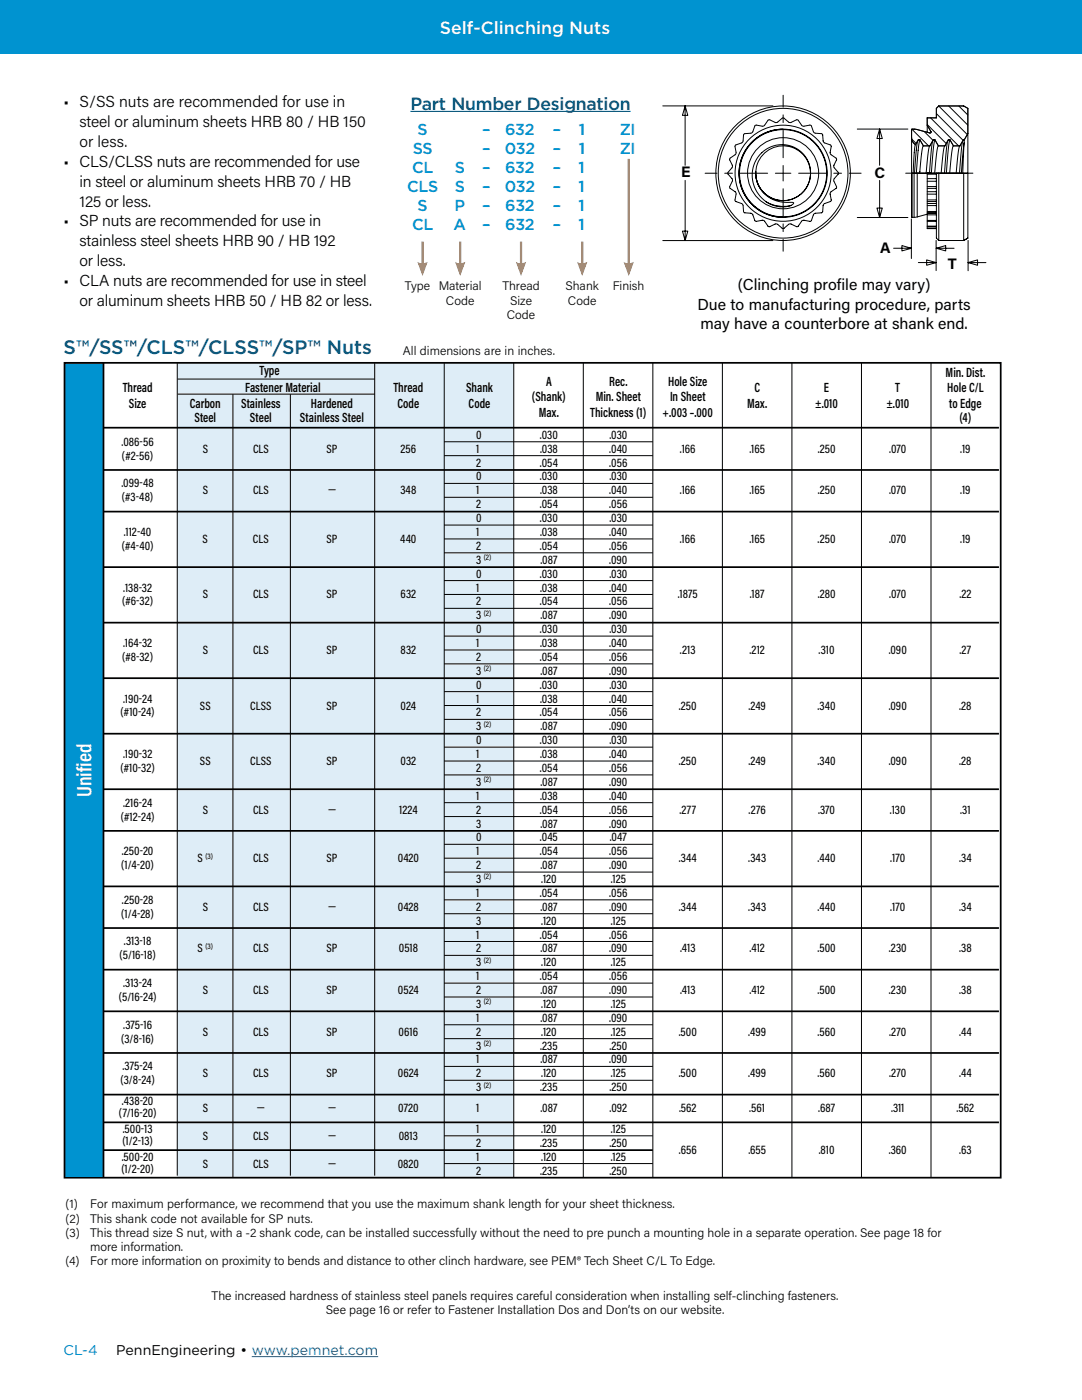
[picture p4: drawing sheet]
<svg xmlns="http://www.w3.org/2000/svg" width="216mm" height="279mm" viewBox="0 0 216 279" stroke-linecap="round" stroke-linejoin="round" font-family="sans-serif">
<defs><g id="words">
<text font-size="4.2" fill="#fff" x="18.3" y="159" transform="rotate(-90 18.3 159)">Unified</text>
<text font-size="3.9" fill="#005589" x="12.7" y="70.6">S™/SS™/CLS™/CLSS™/SP™ Nuts</text>
<text font-size="3.5" fill="#fff" x="87.8" y="6.8">Self-Clinching Nuts</text>
<text font-size="3.5" fill="#005589" x="81.9" y="21.9">Part Number Designation</text>
<g font-size="3.2">
<text x="12.7" y="21.4">• S/SS nuts are recommended for use in</text>
<text x="15.9" y="25.4">steel or aluminum sheets HRB 80 / HB 150</text>
<text x="15.9" y="29.3">or less.</text>
<text x="12.7" y="33.3">• CLS/CLSS nuts are recommended for use</text>
<text x="15.9" y="37.3">in steel or aluminum sheets HRB 70 / HB</text>
<text x="15.9" y="41.2">125 or less.</text>
<text x="12.7" y="45.2">• SP nuts are recommended for use in</text>
<text x="15.9" y="49.2">stainless steel sheets HRB 90 / HB 192</text>
<text x="15.9" y="53.1">or less.</text>
<text x="12.7" y="57.1">• CLA nuts are recommended for use in steel</text>
<text x="147.2" y="58">(Clinching profile may vary)</text>
<text x="15.9" y="61.1">or aluminum sheets HRB 50 / HB 82 or less.</text>
<text x="139.2" y="61.8">Due to manufacturing procedure, parts</text>
<text x="139.8" y="65.7">may have a counterbore at shank end.</text>
</g>
<g font-size="3.2" fill="#0093d0">
<text x="83.3" y="26.9">S</text>
<text x="96.2" y="26.9">–</text>
<text x="100.8" y="26.9">632</text>
<text x="110.3" y="26.9">–</text>
<text x="115.5" y="26.9">1</text>
<text x="123.7" y="26.9">ZI</text>
<text x="82.2" y="34.5">CL</text>
<text x="82.4" y="30.7">SS</text>
<text x="90.7" y="34.5">S</text>
<text x="96.2" y="30.7">–</text>
<text x="96.2" y="34.5">–</text>
<text x="100.7" y="30.7">032</text>
<text x="100.8" y="34.5">632</text>
<text x="110.3" y="30.7">–</text>
<text x="110.3" y="34.5">–</text>
<text x="115.4" y="34.5">1</text>
<text x="115.5" y="30.7">1</text>
<text x="123.7" y="30.7">ZI</text>
<text x="81.2" y="38.3">CLS</text>
<text x="90.7" y="38.3">S</text>
<text x="96.2" y="38.3">–</text>
<text x="100.7" y="38.3">032</text>
<text x="110.3" y="38.3">–</text>
<text x="115.5" y="38.3">1</text>
<text x="82.2" y="45.9">CL</text>
<text x="83.3" y="42.1">S</text>
<text x="90.5" y="45.9">A</text>
<text x="90.7" y="42.1">P</text>
<text x="96.2" y="42.1">–</text>
<text x="96.2" y="45.9">–</text>
<text x="100.8" y="42.1">632</text>
<text x="100.8" y="45.9">632</text>
<text x="110.3" y="42.1">–</text>
<text x="110.3" y="45.9">–</text>
<text x="115.5" y="42.1">1</text>
<text x="115.5" y="45.9">1</text>
</g>
<g font-size="3">
<text x="135.9" y="35.2">E</text>
<text x="174.5" y="35.6">C</text>
<text x="175.6" y="50.5">A</text>
<text x="189.1" y="53.6">T</text>
</g>
<text font-size="2.8" fill="#0093d0" x="12.7" y="270.5">CL-4</text>
<text font-size="2.8" x="23.2" y="270.5">PennEngineering • www.pemnet.com</text>
<g font-size="2.7">
<text x="51.8" y="74.9">Type</text>
<text x="109" y="76.9">A</text>
<text x="121.5" y="76.9">Rec.</text>
<text x="133.3" y="76.9">Hole Size</text>
<text x="188.7" y="75.2">Min. Dist.</text>
<text x="24.5" y="78.3">Thread</text>
<text x="25.7" y="81.4">Size</text>
<text x="37.9" y="81.4">Carbon</text>
<text x="48.1" y="81.4">Stainless</text>
<text x="48.9" y="78.2">Fastener Material</text>
<text x="62" y="81.4">Hardened</text>
<text x="78.5" y="78.3">Thread</text>
<text x="79.3" y="81.4">Code</text>
<text x="93" y="78.3">Shank</text>
<text x="93.5" y="81.4">Code</text>
<text x="106.1" y="80.1">(Shank)</text>
<text x="107.5" y="83.2">Max.</text>
<text x="117.8" y="83.2">Thickness (1)</text>
<text x="118.9" y="80.1">Min. Sheet</text>
<text x="132.2" y="83.2">+.003 –.000</text>
<text x="133.7" y="80.1">In Sheet</text>
<text x="149.1" y="81.4">Max.</text>
<text x="150.5" y="78.3">C</text>
<text x="162.7" y="81.4">±.010</text>
<text x="164.4" y="78.3">E</text>
<text x="176.9" y="81.4">±.010</text>
<text x="178.6" y="78.3">T</text>
<text x="189" y="78.3">Hole C/L</text>
<text x="189.4" y="81.4">to Edge</text>
<text x="38.8" y="84.2">Steel</text>
<text x="49.9" y="84.2">Steel</text>
<text x="59.9" y="84.2">Stainless Steel</text>
<text x="191.4" y="84.2">(4)</text>
</g>
<g font-size="2.5">
<text x="80.8" y="58">Type Material</text>
<text x="100.2" y="58">Thread</text>
<text x="112.8" y="58">Shank</text>
<text x="122.3" y="58">Finish</text>
<text x="89" y="60.8">Code</text>
<text x="101.1" y="63.6">Code</text>
<text x="101.8" y="60.8">Size</text>
<text x="113.3" y="60.8">Code</text>
<text x="80.4" y="70.8">All dimensions are in inches.</text>
<text x="13.1" y="241.2">(1)</text>
<text x="13.1" y="244">(2)</text>
<text x="18" y="241.2">For maximum performance, we recommend that you use the maximum shank length for your sheet thickness.</text>
<text x="18" y="244">This shank code not available for SP nuts.</text>
<text x="13.1" y="246.8">(3)</text>
<text x="18" y="246.8">This thread size S nut, with a -2 shank code, can be installed successfully without the need to pre punch a mounting hole in a separate operation. See page 18 for</text>
<text x="18" y="249.6">more information.</text>
<text x="13.1" y="252.4">(4)</text>
<text x="18" y="252.4">For more information on proximity to bends and distance to other clinch hardware, see PEM® Tech Sheet C/L To Edge.</text>
<text x="42.2" y="259.4">The increased hardness of stainless steel panels requires careful consideration when installing self-clinching fasteners.</text>
<text x="65" y="262.2">See page 16 or refer to Fastener Installation Dos and Don’ts on our website.</text>
</g>
<g font-size="2.4">
<text x="24.3" y="89">.086-56</text>
<text x="95" y="87.6">0</text>
<text x="107.7" y="87.6">.030</text>
<text x="121.6" y="87.6">.030</text>
<text x="24.3" y="91.7">(#2-56)</text>
<text x="40.4" y="90.4">S</text>
<text x="50.5" y="90.4">CLS</text>
<text x="65.2" y="90.4">SP</text>
<text x="79.9" y="90.4">256</text>
<text x="95" y="93.1">2</text>
<text x="95" y="95.9">0</text>
<text x="95" y="90.4">1</text>
<text x="107.7" y="93.1">.054</text>
<text x="107.7" y="95.9">.030</text>
<text x="107.8" y="90.4">.038</text>
<text x="121.6" y="90.4">.040</text>
<text x="121.6" y="93.1">.056</text>
<text x="121.6" y="95.9">.030</text>
<text x="135.7" y="90.4">.166</text>
<text x="149.5" y="90.4">.165</text>
<text x="163.2" y="90.4">.250</text>
<text x="177.4" y="90.4">.070</text>
<text x="191.6" y="90.4">.19</text>
<text x="24.2" y="97.3">.099-48</text>
<text x="24.3" y="100">(#3-48)</text>
<text x="40.4" y="98.7">S</text>
<text x="50.5" y="98.7">CLS</text>
<text x="65.4" y="98.7">—</text>
<text x="79.9" y="98.7">348</text>
<text x="95" y="101.4">2</text>
<text x="95" y="98.7">1</text>
<text x="107.7" y="101.4">.054</text>
<text x="107.8" y="98.7">.038</text>
<text x="121.6" y="98.7">.040</text>
<text x="121.6" y="101.4">.056</text>
<text x="135.7" y="98.7">.166</text>
<text x="149.5" y="98.7">.165</text>
<text x="163.2" y="98.7">.250</text>
<text x="177.4" y="98.7">.070</text>
<text x="191.6" y="98.7">.19</text>
<text x="24.7" y="107">.112-40</text>
<text x="95" y="104.2">0</text>
<text x="95" y="107">1</text>
<text x="107.7" y="104.2">.030</text>
<text x="107.8" y="107">.038</text>
<text x="121.6" y="107">.040</text>
<text x="121.6" y="104.2">.030</text>
<text x="24.3" y="109.7">(#4-40)</text>
<text x="40.4" y="108.4">S</text>
<text x="50.5" y="108.4">CLS</text>
<text x="65.2" y="108.4">SP</text>
<text x="79.9" y="108.4">440</text>
<text x="95" y="112.5">3</text>
<text x="95" y="109.7">2</text>
<text x="107.7" y="109.7">.054</text>
<text x="107.8" y="112.5">.087</text>
<text x="121.6" y="109.7">.056</text>
<text x="121.6" y="112.5">.090</text>
<text x="135.7" y="108.4">.166</text>
<text x="149.5" y="108.4">.165</text>
<text x="163.2" y="108.4">.250</text>
<text x="177.4" y="108.4">.070</text>
<text x="191.6" y="108.4">.19</text>
<text x="24.6" y="118.1">.138-32</text>
<text x="40.4" y="119.4">S</text>
<text x="50.5" y="119.4">CLS</text>
<text x="65.2" y="119.4">SP</text>
<text x="79.9" y="119.4">632</text>
<text x="95" y="118.1">1</text>
<text x="95" y="115.3">0</text>
<text x="107.7" y="115.3">.030</text>
<text x="107.8" y="118.1">.038</text>
<text x="121.6" y="118.1">.040</text>
<text x="121.6" y="115.3">.030</text>
<text x="135.2" y="119.4">.1875</text>
<text x="149.6" y="119.4">.187</text>
<text x="163.2" y="119.4">.280</text>
<text x="177.4" y="119.4">.070</text>
<text x="191.4" y="119.4">.22</text>
<text x="24.4" y="120.8">(#6-32)</text>
<text x="95" y="123.6">3</text>
<text x="95" y="120.8">2</text>
<text x="107.7" y="120.8">.054</text>
<text x="107.8" y="123.6">.087</text>
<text x="121.6" y="123.6">.090</text>
<text x="121.6" y="120.8">.056</text>
<text x="24.4" y="131.9">(#8-32)</text>
<text x="24.6" y="129.1">.164-32</text>
<text x="40.4" y="130.5">S</text>
<text x="50.5" y="130.5">CLS</text>
<text x="65.2" y="130.5">SP</text>
<text x="79.9" y="130.5">832</text>
<text x="95" y="131.9">2</text>
<text x="95" y="129.1">1</text>
<text x="95" y="126.4">0</text>
<text x="107.7" y="131.9">.054</text>
<text x="107.7" y="126.4">.030</text>
<text x="107.8" y="129.1">.038</text>
<text x="121.6" y="129.1">.040</text>
<text x="121.6" y="131.9">.056</text>
<text x="121.6" y="126.4">.030</text>
<text x="135.7" y="130.5">.213</text>
<text x="149.6" y="130.5">.212</text>
<text x="163.4" y="130.5">.310</text>
<text x="177.3" y="130.5">.090</text>
<text x="191.5" y="130.5">.27</text>
<text x="95" y="134.7">3</text>
<text x="95" y="137.4">0</text>
<text x="107.7" y="137.4">.030</text>
<text x="107.8" y="134.7">.087</text>
<text x="121.6" y="134.7">.090</text>
<text x="121.6" y="137.4">.030</text>
<text x="24.1" y="143">(#10-24)</text>
<text x="24.6" y="140.2">.190-24</text>
<text x="39.9" y="141.6">SS</text>
<text x="49.9" y="141.6">CLSS</text>
<text x="65.2" y="141.6">SP</text>
<text x="79.9" y="141.6">024</text>
<text x="95" y="143">2</text>
<text x="95" y="140.2">1</text>
<text x="107.7" y="143">.054</text>
<text x="107.8" y="140.2">.038</text>
<text x="121.6" y="140.2">.040</text>
<text x="121.6" y="143">.056</text>
<text x="135.5" y="141.6">.250</text>
<text x="149.3" y="141.6">.249</text>
<text x="163.1" y="141.6">.340</text>
<text x="177.3" y="141.6">.090</text>
<text x="191.4" y="141.6">.28</text>
<text x="95" y="145.8">3</text>
<text x="95" y="148.5">0</text>
<text x="107.7" y="148.5">.030</text>
<text x="107.8" y="145.8">.087</text>
<text x="121.6" y="145.8">.090</text>
<text x="121.6" y="148.5">.030</text>
<text x="24" y="154.1">(#10-32)</text>
<text x="24.5" y="151.3">.190-32</text>
<text x="39.9" y="152.7">SS</text>
<text x="49.9" y="152.7">CLSS</text>
<text x="65.2" y="152.7">SP</text>
<text x="79.9" y="152.7">032</text>
<text x="95" y="151.3">1</text>
<text x="95" y="154.1">2</text>
<text x="107.7" y="154.1">.054</text>
<text x="107.8" y="151.3">.038</text>
<text x="121.6" y="151.3">.040</text>
<text x="121.6" y="154.1">.056</text>
<text x="135.5" y="152.7">.250</text>
<text x="149.3" y="152.7">.249</text>
<text x="163.1" y="152.7">.340</text>
<text x="177.3" y="152.7">.090</text>
<text x="191.4" y="152.7">.28</text>
<text x="24.6" y="161">.216-24</text>
<text x="95" y="156.8">3</text>
<text x="95" y="159.6">1</text>
<text x="107.8" y="159.6">.038</text>
<text x="107.8" y="156.8">.087</text>
<text x="121.6" y="156.8">.090</text>
<text x="121.6" y="159.6">.040</text>
<text x="24.1" y="163.8">(#12-24)</text>
<text x="40.4" y="162.4">S</text>
<text x="50.5" y="162.4">CLS</text>
<text x="65.5" y="162.4">—</text>
<text x="79.6" y="162.4">1224</text>
<text x="95" y="165.1">3</text>
<text x="95" y="167.9">0</text>
<text x="95" y="162.4">2</text>
<text x="107.7" y="162.4">.054</text>
<text x="107.7" y="167.9">.045</text>
<text x="107.8" y="165.1">.087</text>
<text x="121.6" y="165.1">.090</text>
<text x="121.6" y="162.4">.056</text>
<text x="121.7" y="167.9">.047</text>
<text x="135.6" y="162.4">.277</text>
<text x="149.4" y="162.4">.276</text>
<text x="163.2" y="162.4">.370</text>
<text x="177.6" y="162.4">.130</text>
<text x="191.6" y="162.4">.31</text>
<text x="24.2" y="173.5">(1/4-20)</text>
<text x="24.3" y="170.7">.250-20</text>
<text x="39.4" y="172.1">S</text>
<text x="50.5" y="172.1">CLS</text>
<text x="65.2" y="172.1">SP</text>
<text x="79.4" y="172.1">0420</text>
<text x="95" y="173.5">2</text>
<text x="95" y="170.7">1</text>
<text x="107.7" y="170.7">.054</text>
<text x="107.8" y="173.5">.087</text>
<text x="121.6" y="173.5">.090</text>
<text x="121.6" y="170.7">.056</text>
<text x="135.4" y="172.1">.344</text>
<text x="149.3" y="172.1">.343</text>
<text x="163.1" y="172.1">.440</text>
<text x="177.7" y="172.1">.170</text>
<text x="191.4" y="172.1">.34</text>
<text x="95" y="176.2">3</text>
<text x="95" y="179">1</text>
<text x="107.7" y="179">.054</text>
<text x="108" y="176.2">.120</text>
<text x="121.6" y="179">.056</text>
<text x="121.9" y="176.2">.125</text>
<text x="24.2" y="183.2">(1/4-28)</text>
<text x="24.3" y="180.4">.250-28</text>
<text x="40.4" y="181.8">S</text>
<text x="50.5" y="181.8">CLS</text>
<text x="65.5" y="181.8">—</text>
<text x="79.4" y="181.8">0428</text>
<text x="95" y="184.5">3</text>
<text x="95" y="181.8">2</text>
<text x="107.8" y="181.8">.087</text>
<text x="108" y="184.5">.120</text>
<text x="121.6" y="181.8">.090</text>
<text x="121.9" y="184.5">.125</text>
<text x="135.4" y="181.8">.344</text>
<text x="149.3" y="181.8">.343</text>
<text x="163.1" y="181.8">.440</text>
<text x="177.7" y="181.8">.170</text>
<text x="191.4" y="181.8">.34</text>
<text x="23.8" y="191.5">(5/16-18)</text>
<text x="24.7" y="188.7">.313-18</text>
<text x="39.4" y="190.1">S</text>
<text x="50.5" y="190.1">CLS</text>
<text x="65.2" y="190.1">SP</text>
<text x="79.6" y="190.1">0518</text>
<text x="95" y="187.3">1</text>
<text x="95" y="190.1">2</text>
<text x="107.7" y="187.3">.054</text>
<text x="107.8" y="190.1">.087</text>
<text x="121.6" y="190.1">.090</text>
<text x="121.6" y="187.3">.056</text>
<text x="135.7" y="190.1">.413</text>
<text x="149.6" y="190.1">.412</text>
<text x="163.1" y="190.1">.500</text>
<text x="177.4" y="190.1">.230</text>
<text x="191.4" y="190.1">.38</text>
<text x="24.6" y="197">.313-24</text>
<text x="95" y="192.8">3</text>
<text x="95" y="195.6">1</text>
<text x="107.7" y="195.6">.054</text>
<text x="108" y="192.8">.120</text>
<text x="121.6" y="195.6">.056</text>
<text x="121.9" y="192.8">.125</text>
<text x="23.7" y="199.8">(5/16-24)</text>
<text x="40.4" y="198.4">S</text>
<text x="50.5" y="198.4">CLS</text>
<text x="65.2" y="198.4">SP</text>
<text x="79.4" y="198.4">0524</text>
<text x="95" y="203.9">1</text>
<text x="95" y="201.2">3</text>
<text x="95" y="198.4">2</text>
<text x="107.8" y="203.9">.087</text>
<text x="107.8" y="198.4">.087</text>
<text x="108" y="201.2">.120</text>
<text x="121.6" y="203.9">.090</text>
<text x="121.6" y="198.4">.090</text>
<text x="121.9" y="201.2">.125</text>
<text x="135.7" y="198.4">.413</text>
<text x="149.6" y="198.4">.412</text>
<text x="163.1" y="198.4">.500</text>
<text x="177.4" y="198.4">.230</text>
<text x="191.4" y="198.4">.38</text>
<text x="24.2" y="208.1">(3/8-16)</text>
<text x="24.6" y="205.3">.375-16</text>
<text x="40.4" y="206.7">S</text>
<text x="50.5" y="206.7">CLS</text>
<text x="65.2" y="206.7">SP</text>
<text x="79.5" y="206.7">0616</text>
<text x="95" y="209.5">3</text>
<text x="95" y="206.7">2</text>
<text x="107.8" y="209.5">.235</text>
<text x="108" y="206.7">.120</text>
<text x="121.6" y="209.5">.250</text>
<text x="121.9" y="206.7">.125</text>
<text x="135.4" y="206.7">.500</text>
<text x="149.3" y="206.7">.499</text>
<text x="163.1" y="206.7">.560</text>
<text x="177.4" y="206.7">.270</text>
<text x="191.4" y="206.7">.44</text>
<text x="24.5" y="213.6">.375-24</text>
<text x="40.4" y="215">S</text>
<text x="50.5" y="215">CLS</text>
<text x="65.2" y="215">SP</text>
<text x="79.4" y="215">0624</text>
<text x="95" y="212.2">1</text>
<text x="95" y="215">2</text>
<text x="107.8" y="212.2">.087</text>
<text x="108" y="215">.120</text>
<text x="121.6" y="212.2">.090</text>
<text x="121.9" y="215">.125</text>
<text x="135.4" y="215">.500</text>
<text x="149.3" y="215">.499</text>
<text x="163.1" y="215">.560</text>
<text x="177.4" y="215">.270</text>
<text x="191.4" y="215">.44</text>
<text x="24.1" y="216.4">(3/8-24)</text>
<text x="24.3" y="220.6">.438-20</text>
<text x="40.4" y="221.9">S</text>
<text x="51.3" y="221.9">—</text>
<text x="65.5" y="221.9">—</text>
<text x="79.4" y="221.9">0720</text>
<text x="95" y="217.8">3</text>
<text x="95" y="221.9">1</text>
<text x="107.8" y="217.8">.235</text>
<text x="107.8" y="221.9">.087</text>
<text x="121.6" y="217.8">.250</text>
<text x="121.6" y="221.9">.092</text>
<text x="135.5" y="221.9">.562</text>
<text x="149.5" y="221.9">.561</text>
<text x="163.3" y="221.9">.687</text>
<text x="177.8" y="221.9">.311</text>
<text x="190.9" y="221.9">.562</text>
<text x="23.7" y="223">(7/16-20)</text>
<text x="24.5" y="226.1">.500-13</text>
<text x="40.4" y="227.5">S</text>
<text x="50.5" y="227.5">CLS</text>
<text x="65.4" y="227.5">—</text>
<text x="79.6" y="227.5">0813</text>
<text x="95" y="226.1">1</text>
<text x="108" y="226.1">.120</text>
<text x="121.9" y="226.1">.125</text>
<text x="24.3" y="231.6">.500-20</text>
<text x="24.4" y="228.5">(1/2-13)</text>
<text x="40.4" y="233">S</text>
<text x="50.5" y="233">CLS</text>
<text x="65.5" y="233">—</text>
<text x="79.4" y="233">0820</text>
<text x="95" y="228.9">2</text>
<text x="95" y="231.6">1</text>
<text x="107.8" y="228.9">.235</text>
<text x="108" y="231.6">.120</text>
<text x="121.6" y="228.9">.250</text>
<text x="121.9" y="231.6">.125</text>
<text x="135.5" y="230.2">.656</text>
<text x="149.3" y="230.2">.655</text>
<text x="163.4" y="230.2">.810</text>
<text x="177.3" y="230.2">.360</text>
<text x="191.4" y="230.2">.63</text>
<text x="24.2" y="234.1">(1/2-20)</text>
<text x="95" y="234.4">2</text>
<text x="107.8" y="234.4">.235</text>
<text x="121.6" y="234.4">.250</text>
</g>
<g font-size="1.6">
<text x="96.5" y="111.8">(2)</text>
<text x="96.5" y="122.9">(2)</text>
<text x="96.5" y="133.9">(2)</text>
<text x="96.5" y="145">(2)</text>
<text x="96.5" y="156.1">(2)</text>
<text x="41" y="171.3">(3)</text>
<text x="96.5" y="175.5">(2)</text>
<text x="41" y="189.4">(3)</text>
<text x="96.5" y="192.1">(2)</text>
<text x="96.5" y="200.4">(2)</text>
<text x="96.5" y="208.7">(2)</text>
<text x="96.5" y="217.1">(2)</text>
</g>
</g></defs>
<path d="M-.1 -.1h216v10.9h-216z" fill="#0093d0"/>
<path d="M35.4 72.4h67.1v162.5h-67.1z" fill-rule="evenodd" fill="#deedf7"/>
<path d="M12.9 72.4h7.7v162.7h-7.7z" fill-rule="evenodd" fill="#0093d0"/>
<g fill="none" stroke="#000" stroke-width=".35">
<path d="M12.9 72.4h186.8v162.6h-186.8zM20.7 72.4v162.6M20.5 85.4h178.8M20.5 93.8h178.8M20.5 102.1h178.8M20.5 113.2h178.8M20.5 124.3h178.8M20.5 135.3h178.8M20.5 146.4h178.8M20.5 157.5h178.8M20.5 165.8h178.8M20.5 176.9h178.8"/>
<path d="M20.5 185.2h178.8M20.5 193.5h178.8M20.5 201.8h178.8M20.5 210.1h178.8M20.5 218.5h178.8M20.5 224h178.8M20.5 229.5h109.8"/>
</g>
<g fill="none" stroke="#000" stroke-width=".2">
<path d="M132.3 21.1h21.9M136.7 21.1v11.9M136.7 21.1l.5 1.9h-1zM136.7 36v12M148.5 26.7l1.5-.2 .2-.2 .5-1.3 1.7 .1 .9-1.2 1.7 .6 1.3-1 1.2 1 .4-.1 1.2-.5 1.1 1.3 1.5-.2 .7 1.4 1.7 .4 .2 1.5 1.6 .8-.3 1.3 .1 .4 1.2 .8-.5 1.5 .9 1.5-.9 1.2v.4l.5 1.2-1.3 1.2 .3 1.4-1.6 .9-.3 1.5-1.5 .2-.2 .3-.5 1.2-1.7-.1-.9 1.2-1.7-.5-1.3 .9-1.2-.9h-.3l-1.2 .6-1.2-1.3-1.5 .2-.8-1.6-1.6-.3-.2-1.4-.2-.3-1.3-.4 .1-1.8-1.2-.9 .6-1.5-1-1.5 .9-1.2v-.3l-.5-1.2 1.3-1.2-.2-1.5 1.4-.7zM156.3 25.8a8.8 8.8 0 0 0-8.8 8.8 8.8 8.8 0 0 0 8.8 8.8M161.4 36.4a5.5 5.5 0 0 0-5.8-7.2 5.5 5.5 0 0 0-3.9 8.4 5.5 5.5 0 0 0 9.3-.2l.3-.8M171.1 25.8h10.1M175.5 25.8v7.2M175.5 25.8l.6 1.8h-1.1zM175.5 36v7.4M181.9 27.5l.2 .8 .6 .6"/>
<path d="M181.9 27.7l.9 1M181.9 27.5a1.63 1.63 0 0 0 .8 1.4M182 25.8l3.3 3.3M182 34.6v8.8l1-.1M182 25.8l-.1 .1M182.4 34.6v8.8M182.4 25.8l.6 .1M182.7 28.9l.5-1h.3l-.3 1.8-.4 4.9M182.7 28.9l-.3 1.4-.2 4.3M183 25.9l2.6 .6h.1l.1-.2M183 34.6v8.7M183 25.9h-1.1v17.4"/>
<path d="M183.1 28.1l-.6 6.5M183.2 28l.4-.1 .7 1.2-.4 1.3-.4 4.2M184.2 29.1h1.3l-.3 1.3-.4 4.2M184.4 26.2l1.8 1.8M185 25l.8 1.3M185 34.6v11h1.8M185 34.8h1.8M185 35.7h1.8M185 36.2h1.8M185 37.2h1.8M185 37.6h1.8M185 38.3h1.8"/>
<path d="M185 38.7h1.8M185 39.9h1.8M185 24.9l3.8 3.7M185.5 34.6h.1M185.7 23.5l5.6 5.6M185.8 26.3v.1M185.8 26.3v.1l-.3 .1M186.1 28.1l-.6 6.5M186.2 28l.2-.1 .2 .1M186.5 34.6l.6-5.3 .1-.2h1.3l-.3 1.3-.4 4.2M186.6 28l-.4-.1-.7 1.2h-1.3M186.6 28l-.3 1.5-.5 5.1"/>
<path d="M186.8 21.6v1.9M186.8 34.6v12.9l.5 .5M186.9 22.7l5.3 5.3M187.3 21.2l5.7 5.7M187.3 21.1h5l.8 .5v25.9l-.8 .5M187.3 21.1l-.5 .5v1.9h-1.8v2.9M187.3 34.6v13.4M189.1 28.1l-.6 6.5M189.2 28l.2-.1 .2 .1M189.3 21.2l3.8 3.8M189.5 34.6l.6-5.3 .1-.2h1.3l-.3 1.3-.4 4.2M189.6 28l-.4-.1-.7 1.2h-1.3l-.6-1.1"/>
<path d="M189.6 28l-.4 1.5-.4 5.1M191.3 21.2l1.8 1.8M192.1 28.1l-.6 6.5M192.3 34.6v13.4M192.4 28.5l-.6 6.1M192.4 28.5l-.3 6.1M192.4 27.9h-.2l-.7 1.2h-1.3l-.6-1.1M192.4 27.9l-.2 .1M192.4 27.9v.6M193.1 34.6h-11.2M193.1 26.7l-.7 1.2M132.3 48h21.9"/>
<path d="M136.2 46.1h1l-.5 1.9zM152.8 40.2a6.6 6.6 0 0 0 5 .8M152.8 40.2a6.1 6.1 0 0 1-2.2-7.7 6.1 6.1 0 0 1 7.4-3.3 5.5 5.5 0 0 1 2.8 8.2 5.5 5.5 0 0 1-8.6 .8 5.5 5.5 0 0 1-1.4-4 6.2 6.2 0 0 0 7.1 6.2h.2a.22 .22 0 0 1 .3 .2 .22 .22 0 0 1-.3 .2l-.3 .2M152.8 40.2a5.8 5.8 0 0 0 2.9 1.1h1.1l1-.3M171.1 43.4h10.1M175 41.5h1.1l-.6 1.9zM178.3 49.5h3.5M180 49l1.9 .5-1.9 .6zM181.9 43.7v7.9M181.9 43.3l.1 .1M183.2 52.4h3.6M184.9 51.9l1.9 .5-1.9 .5z"/>
<path d="M185 40.2h1.8M185 40.6h1.8M185 41h1.8M185 42.2h1.8M185 42.7l-2 .6M185 42.5h1.8M185 42.6h1.8M185 42.9h1.8M185 44h1.8M185 44.2h1.8M185 45.1h1.8M185 45.3h1.8"/>
<path d="M185 45.6h1.8M186.8 48v6M186.8 49.5l1.9-.5v1.1zM186.8 49.5h3.6M187.3 48h5M193.2 52.4l1.9-.5v1zM193.2 52.4h3.5M193.2 48v6M35.4 72.5v162.1M35.4 75.7h39.4M35.5 78.7h39.3M46.5 78.7v156.3"/>
<path d="M57.9 78.7v155.9M74.8 72.5v162.1M88.6 72.4v162.6M102.5 72.4v162.7M116.4 72.4v162.6M130.3 72.4v162.6M144.1 72.4v162.6M158 72.4v162.6M171.9 72.4v162.6M185.8 72.4v162.6M88.6 88.2h41.7M88.6 90.9h41.7"/>
<path d="M88.6 96.5h41.7M88.6 99.2h41.7M88.6 104.8h41.7M88.6 107.6h41.7M88.6 110.3h41.7M88.6 115.9h41.7M88.6 118.6h41.7M88.6 121.4h41.7M88.6 126.9h41.7M88.6 129.7h41.7M88.6 132.5h41.7M88.6 138h41.7"/>
<path d="M88.6 140.8h41.7M88.6 143.6h41.7M88.6 149.1h41.7M88.6 151.9h41.7M88.6 154.7h41.7M88.6 160.2h41.7M88.6 163h41.7M88.6 168.5h41.7M88.6 171.3h41.7M88.6 174h41.7M88.6 179.6h41.7M88.6 182.4h41.7"/>
<path d="M88.6 187.9h41.7M88.6 190.7h41.7M88.6 196.2h41.7M88.6 199h41.7M88.6 204.5h41.7M88.6 207.3h41.7M88.6 212.8h41.7M88.6 215.6h41.7M88.6 226.7h41.7M88.6 232.2h41.7"/>
<circle cx="156.3" cy="34.6" r="8.7"/>
<circle cx="156.3" cy="34.6" r="8.8"/>
<circle cx="156.3" cy="34.6" r="12.9"/>
<circle cx="156.3" cy="34.6" r="13.4"/>
<circle cx="156.3" cy="34.6" r="7.1"/>
<circle cx="156.3" cy="34.6" r="9.6"/>
</g>
<path d="M194.1 34.6h-13.4" fill="none" stroke="#000" stroke-width=".2" stroke-dasharray="5 1.1 1.1 1.1" stroke-dashoffset="6.1"/>
<path d="M156.3 34.6h-15.6M156.3 34.6h15.5M156.3 34.6v-15.6M156.3 34.6v15.5" fill="none" stroke="#000" stroke-width=".2" stroke-dasharray="5.5 1.5 1.5 1.5" stroke-dashoffset="7"/>
<path d="M81.9 22.2h44" fill="none" stroke="#005589" stroke-width=".2"/>
<path d="M50.2 270.7h25.3" fill="none" stroke="#215e9e" stroke-width=".2"/>
<path d="M84.3 48.2v4.8" fill="none" stroke="#d97b27" stroke-width=".44"/>
<path d="M83.3 52.2a1.73 1.73 0 0 0 2 0l-1 2.9z" fill="#d97b27"/>
<path d="M91.8 48.2v4.8" fill="none" stroke="#d97b27" stroke-width=".44"/>
<path d="M90.8 52.2a1.73 1.73 0 0 0 2.1 0l-1.1 2.9z" fill="#d97b27"/>
<path d="M104 48.2v4.8" fill="none" stroke="#d97b27" stroke-width=".44"/>
<path d="M102.9 52.2a1.73 1.73 0 0 0 2.1 0l-1 2.9z" fill="#d97b27"/>
<path d="M116.2 48.2v4.8" fill="none" stroke="#d97b27" stroke-width=".44"/>
<path d="M115.1 52.2a1.73 1.73 0 0 0 2.1 0l-1 2.9z" fill="#d97b27"/>
<path d="M125.5 31.7v21.3" fill="none" stroke="#d97b27" stroke-width=".44"/>
<path d="M124.4 52.2a1.73 1.73 0 0 0 2.1 0l-1 2.9z" fill="#d97b27"/>
<use href="#words"/>
</svg>
